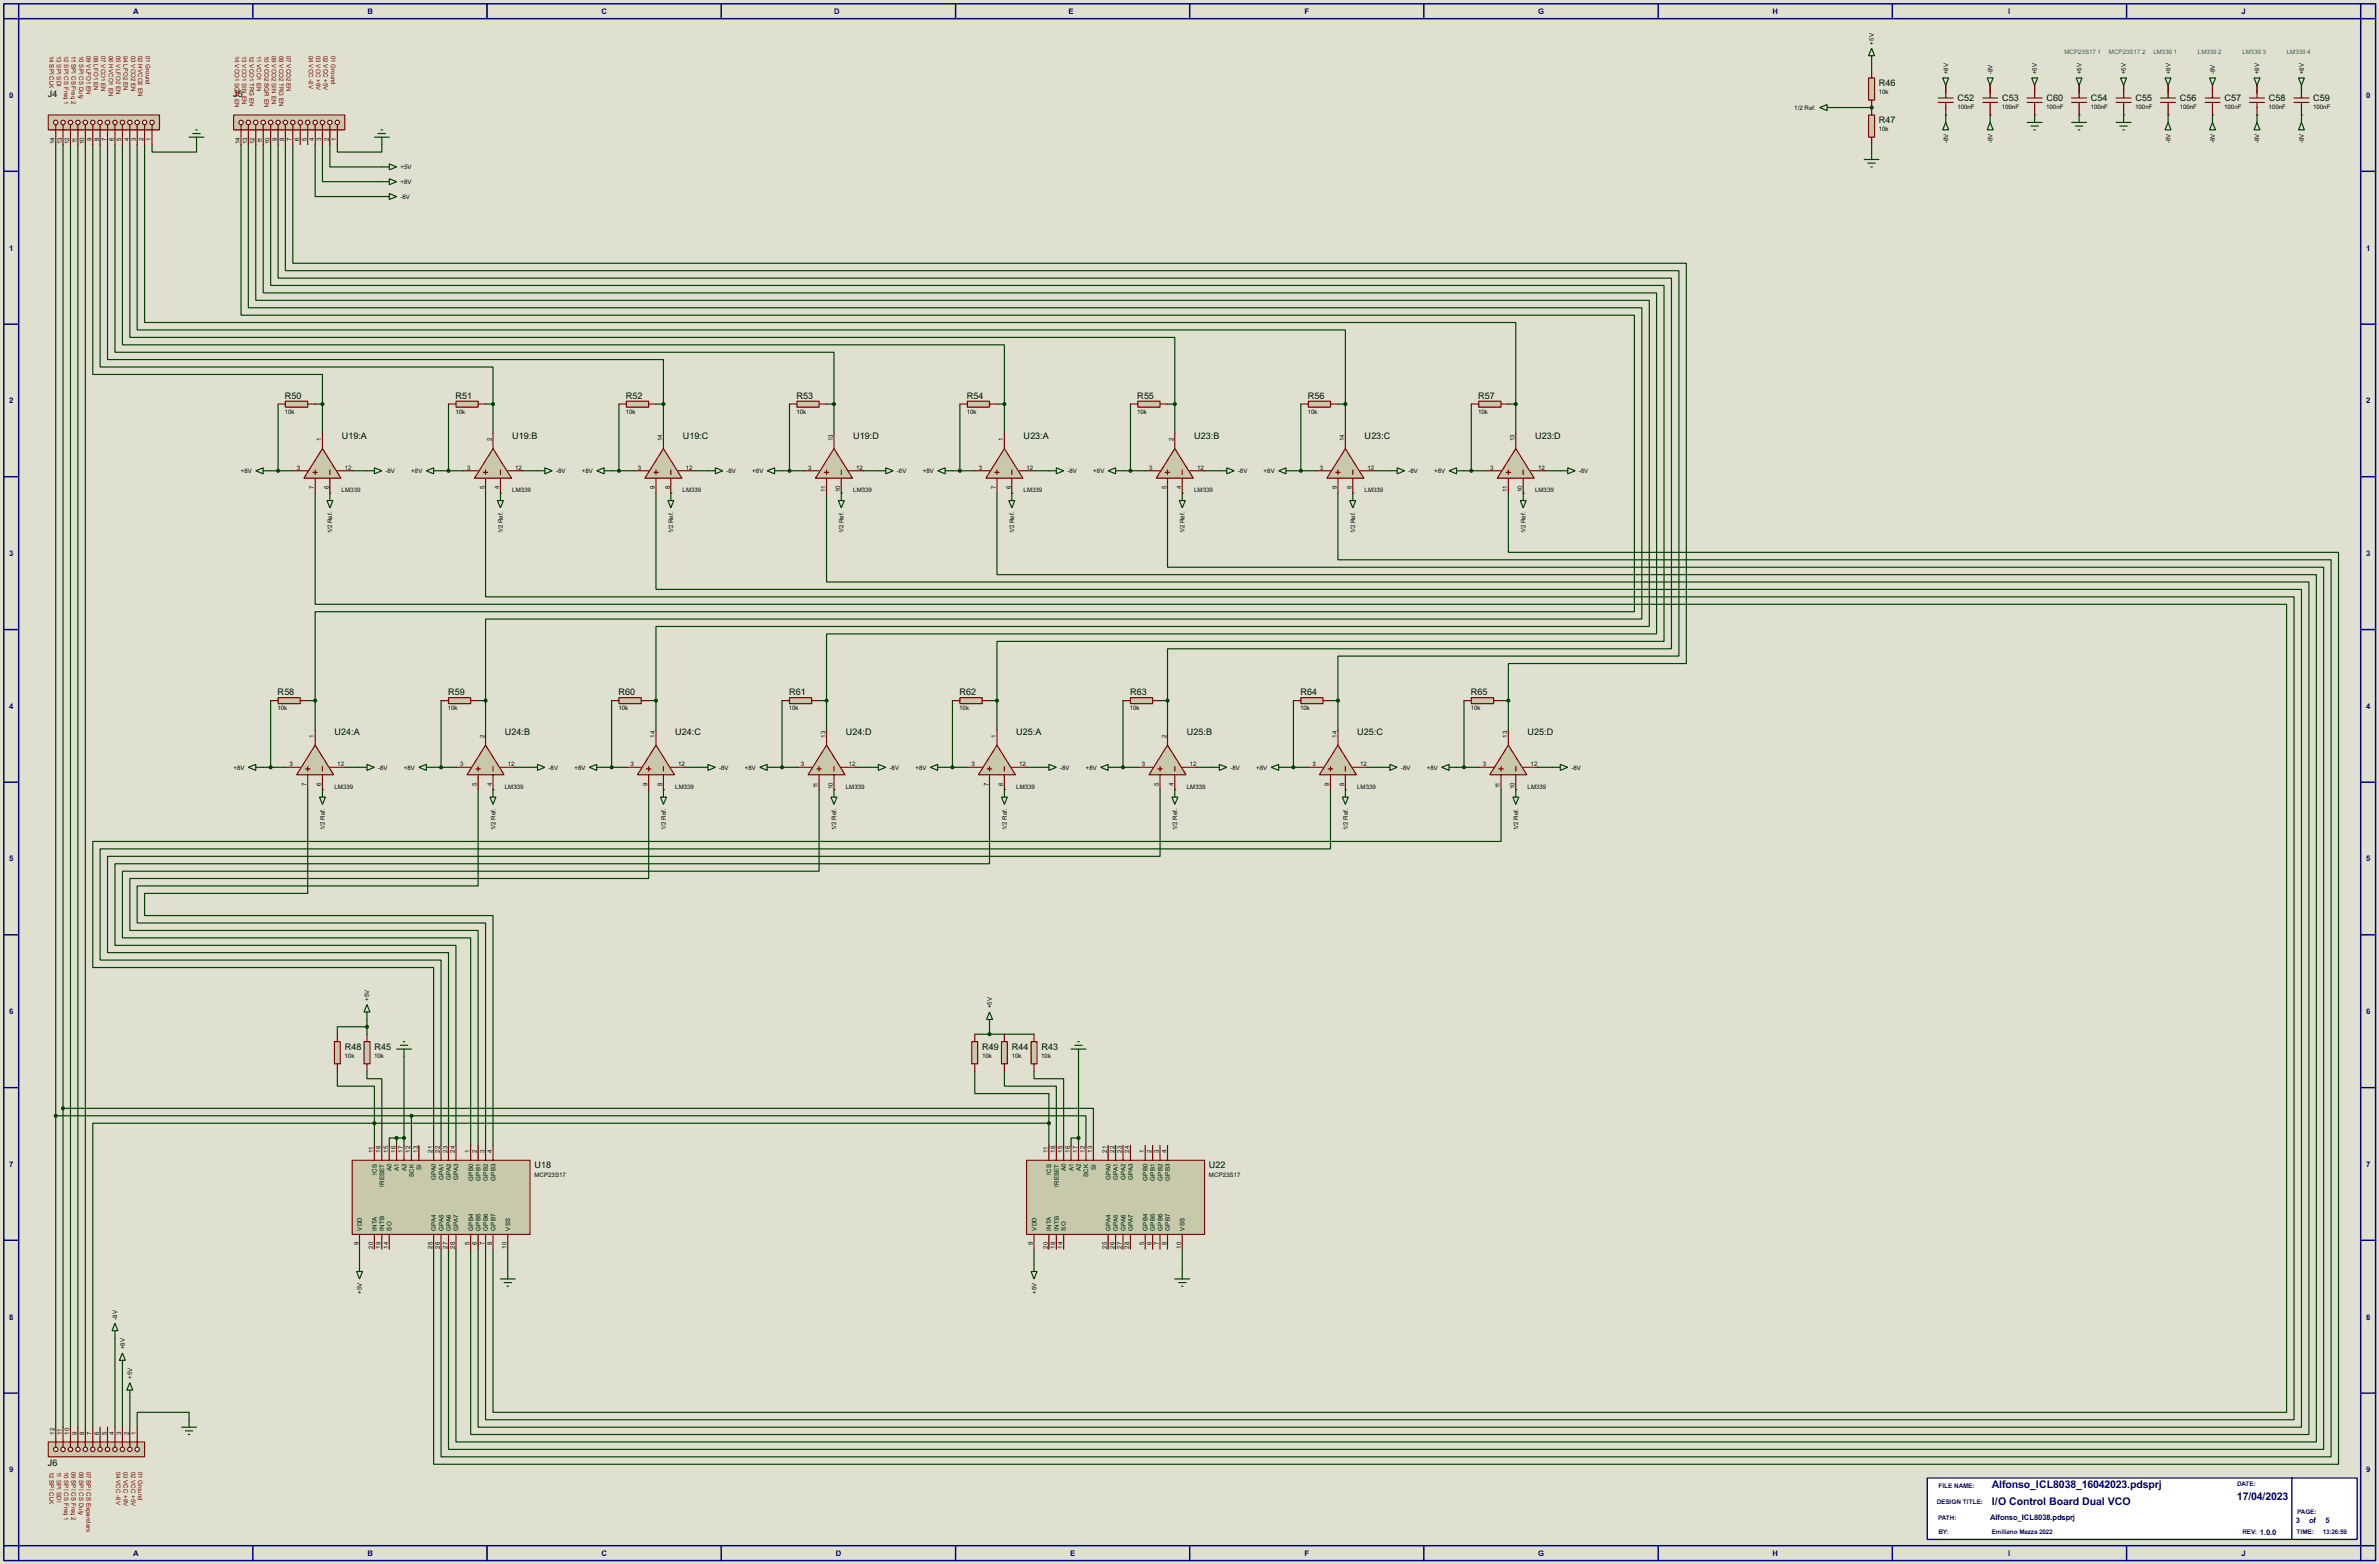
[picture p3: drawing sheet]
<svg xmlns="http://www.w3.org/2000/svg" width="815mm" height="536mm" viewBox="0 0 815 536" stroke-linecap="round" stroke-linejoin="round" font-family="sans-serif">
<defs><g id="words">
<g font-size="4.1" fill="#000080">
<text x="682.6" y="510">Alfonso_ICL8038_16042023.pdsprj</text>
<text x="682.6" y="515.8">I/O Control Board Dual VCO</text>
<text x="766.6" y="514">17/04/2023</text>
</g>
<g font-size="3.5">
<text x="643.9" y="29.4">R46</text>
<text x="16.4" y="33.2">J4</text>
<text x="79.9" y="33.2">J5</text>
<text x="670.9" y="34.5">C52</text>
<text x="686.1" y="34.5">C53</text>
<text x="701.3" y="34.5">C60</text>
<text x="716.6" y="34.5">C54</text>
<text x="731.8" y="34.5">C55</text>
<text x="747.1" y="34.5">C56</text>
<text x="762.3" y="34.5">C57</text>
<text x="777.5" y="34.5">C58</text>
<text x="792.8" y="34.5">C59</text>
<text x="643.9" y="42.1">R47</text>
<text x="97.7" y="136.7">R50</text>
<text x="156.1" y="136.7">R51</text>
<text x="214.5" y="136.7">R52</text>
<text x="273" y="136.7">R53</text>
<text x="331.4" y="136.7">R54</text>
<text x="389.8" y="136.7">R55</text>
<text x="448.2" y="136.7">R56</text>
<text x="506.6" y="136.7">R57</text>
<text x="117.1" y="150.3">U19:A</text>
<text x="175.6" y="150.3">U19:B</text>
<text x="234" y="150.3">U19:C</text>
<text x="292.4" y="150.3">U19:D</text>
<text x="350.8" y="150.3">U23:A</text>
<text x="409.2" y="150.3">U23:B</text>
<text x="467.7" y="150.3">U23:C</text>
<text x="526.1" y="150.3">U23:D</text>
<text x="95.2" y="238.3">R58</text>
<text x="153.6" y="238.3">R59</text>
<text x="212" y="238.3">R60</text>
<text x="270.4" y="238.3">R61</text>
<text x="328.8" y="238.3">R62</text>
<text x="387.3" y="238.3">R63</text>
<text x="445.7" y="238.3">R64</text>
<text x="504.1" y="238.3">R65</text>
<text x="114.6" y="252">U24:A</text>
<text x="173" y="252">U24:B</text>
<text x="231.4" y="252">U24:C</text>
<text x="289.9" y="252">U24:D</text>
<text x="348.3" y="252">U25:A</text>
<text x="406.7" y="252">U25:B</text>
<text x="465.1" y="252">U25:C</text>
<text x="523.5" y="252">U25:D</text>
<text x="118.2" y="359.6">R48</text>
<text x="128.3" y="359.6">R45</text>
<text x="336.6" y="359.6">R49</text>
<text x="346.8" y="359.6">R44</text>
<text x="356.9" y="359.6">R43</text>
<text x="183.2" y="400.3">U18</text>
<text x="414.3" y="400.3">U22</text>
<text x="16.4" y="502.3">J6</text>
</g>
<g font-size="3" fill="#000080">
<text x="45.6" y="4.9">A</text>
<text x="125.9" y="4.9">B</text>
<text x="206.1" y="4.9">C</text>
<text x="285.9" y="4.9">D</text>
<text x="366.2" y="4.9">E</text>
<text x="447.1" y="4.9">F</text>
<text x="527.1" y="4.9">G</text>
<text x="607.4" y="4.9">H</text>
<text x="688.2" y="4.9">I</text>
<text x="768.2" y="4.9">J</text>
<text x="3.2" y="33.6">0</text>
<text x="810.9" y="33.6">0</text>
<text x="3.2" y="85.9">1</text>
<text x="810.9" y="85.9">1</text>
<text x="3.2" y="138.2">2</text>
<text x="810.9" y="138.2">2</text>
<text x="3.2" y="190.5">3</text>
<text x="810.9" y="190.5">3</text>
<text x="3.2" y="242.9">4</text>
<text x="810.9" y="242.9">4</text>
<text x="3.2" y="295.2">5</text>
<text x="810.9" y="295.2">5</text>
<text x="3.2" y="347.5">6</text>
<text x="810.9" y="347.5">6</text>
<text x="3.2" y="399.8">7</text>
<text x="810.9" y="399.8">7</text>
<text x="3.2" y="452.2">8</text>
<text x="810.9" y="452.2">8</text>
<text x="3.2" y="504.5">9</text>
<text x="810.9" y="504.5">9</text>
<text x="682" y="520.9">Alfonso_ICL8038.pdsprj</text>
<text x="786.7" y="521.9">3</text>
<text x="791.3" y="521.9">of</text>
<text x="796.9" y="521.9">5</text>
<text x="774.5" y="525.9">1.0.0</text>
<text x="45.6" y="533.2">A</text>
<text x="125.9" y="533.2">B</text>
<text x="206.1" y="533.2">C</text>
<text x="286.4" y="533.2">D</text>
<text x="366.7" y="533.2">E</text>
<text x="447.1" y="533.2">F</text>
<text x="527.1" y="533.2">G</text>
<text x="607.4" y="533.2">H</text>
<text x="688.2" y="533.2">I</text>
<text x="768.2" y="533.2">J</text>
</g>
<g font-size="2.5" fill="#000080">
<text x="664.3" y="509.8">FILE NAME:</text>
<text x="766.6" y="509.3">DATE:</text>
<text x="663.7" y="515.3">DESIGN TITLE:</text>
<text x="664.2" y="520.7">PATH:</text>
<text x="787.2" y="518.7">PAGE:</text>
<text x="664.3" y="525.5">BY:</text>
<text x="682.6" y="525.5">Emiliano Mazza 2022</text>
<text x="768.4" y="525.7">REV:</text>
<text x="787" y="525.7">TIME:</text>
<text x="796" y="525.7">13:26:59</text>
</g>
<g font-size="2.4">
<text x="642.2" y="15.3" transform="rotate(-90 642.2 15.3)">+5V</text>
<text x="667.6" y="25.4" transform="rotate(-90 667.6 25.4)">+8V</text>
<text x="682.8" y="25.4" transform="rotate(-90 682.8 25.4)">-8V</text>
<text x="698.1" y="25.4" transform="rotate(-90 698.1 25.4)">+5V</text>
<text x="713.3" y="25.4" transform="rotate(-90 713.3 25.4)">+5V</text>
<text x="728.6" y="25.5" transform="rotate(-90 728.6 25.5)">+5V</text>
<text x="743.8" y="25.4" transform="rotate(-90 743.8 25.4)">+8V</text>
<text x="759" y="25.5" transform="rotate(-90 759 25.5)">-8V</text>
<text x="774.3" y="25.4" transform="rotate(-90 774.3 25.4)">+8V</text>
<text x="789.5" y="25.4" transform="rotate(-90 789.5 25.4)">+8V</text>
<text x="643.9" y="32.3">10k</text>
<text x="614.9" y="37.6">1/2 Ref.</text>
<text x="670.8" y="37.4">100nF</text>
<text x="686.1" y="37.4">100nF</text>
<text x="701.3" y="37.4">100nF</text>
<text x="716.5" y="37.4">100nF</text>
<text x="731.7" y="37.4">100nF</text>
<text x="747" y="37.4">100nF</text>
<text x="762.3" y="37.4">100nF</text>
<text x="777.5" y="37.4">100nF</text>
<text x="792.7" y="37.4">100nF</text>
<text x="643.9" y="45">10k</text>
<text x="18.7" y="49.3" transform="rotate(-90 18.7 49.3)">14</text>
<text x="21.2" y="49.3" transform="rotate(-90 21.2 49.3)">13</text>
<text x="23.7" y="49.3" transform="rotate(-90 23.7 49.3)">12</text>
<text x="26.3" y="49.2" transform="rotate(-90 26.3 49.2)">11</text>
<text x="28.8" y="49.3" transform="rotate(-90 28.8 49.3)">10</text>
<text x="31.4" y="48.1" transform="rotate(-90 31.4 48.1)">9</text>
<text x="33.9" y="48.1" transform="rotate(-90 33.9 48.1)">8</text>
<text x="36.4" y="48.1" transform="rotate(-90 36.4 48.1)">7</text>
<text x="39" y="48.2" transform="rotate(-90 39 48.2)">6</text>
<text x="41.5" y="48.1" transform="rotate(-90 41.5 48.1)">5</text>
<text x="44.1" y="48.1" transform="rotate(-90 44.1 48.1)">4</text>
<text x="46.6" y="48.2" transform="rotate(-90 46.6 48.2)">3</text>
<text x="49.1" y="48.1" transform="rotate(-90 49.1 48.1)">2</text>
<text x="51.7" y="48.2" transform="rotate(-90 51.7 48.2)">1</text>
<text x="82.2" y="49.3" transform="rotate(-90 82.2 49.3)">14</text>
<text x="84.7" y="49.3" transform="rotate(-90 84.7 49.3)">13</text>
<text x="87.3" y="49.3" transform="rotate(-90 87.3 49.3)">12</text>
<text x="89.8" y="49.2" transform="rotate(-90 89.8 49.2)">11</text>
<text x="92.4" y="49.3" transform="rotate(-90 92.4 49.3)">10</text>
<text x="94.9" y="48.2" transform="rotate(-90 94.9 48.2)">9</text>
<text x="97.4" y="48.2" transform="rotate(-90 97.4 48.2)">8</text>
<text x="100" y="48.1" transform="rotate(-90 100 48.1)">7</text>
<text x="102.5" y="48.2" transform="rotate(-90 102.5 48.2)">6</text>
<text x="105.1" y="48.1" transform="rotate(-90 105.1 48.1)">5</text>
<text x="107.6" y="48.1" transform="rotate(-90 107.6 48.1)">4</text>
<text x="110.1" y="48.2" transform="rotate(-90 110.1 48.2)">3</text>
<text x="112.7" y="48.1" transform="rotate(-90 112.7 48.1)">2</text>
<text x="115.2" y="48.2" transform="rotate(-90 115.2 48.2)">1</text>
<text x="667.6" y="49.1" transform="rotate(-90 667.6 49.1)">-8V</text>
<text x="682.8" y="49.1" transform="rotate(-90 682.8 49.1)">-8V</text>
<text x="743.8" y="49" transform="rotate(-90 743.8 49)">-8V</text>
<text x="759" y="49.1" transform="rotate(-90 759 49.1)">-8V</text>
<text x="774.2" y="49" transform="rotate(-90 774.2 49)">-8V</text>
<text x="789.5" y="49" transform="rotate(-90 789.5 49)">-8V</text>
<text x="137.2" y="58">+5V</text>
<text x="137.2" y="63">+8V</text>
<text x="137.2" y="68.2">-8V</text>
<text x="97.6" y="141.7">10k</text>
<text x="156.1" y="141.7">10k</text>
<text x="214.5" y="141.7">10k</text>
<text x="272.9" y="141.7">10k</text>
<text x="331.3" y="141.7">10k</text>
<text x="389.7" y="141.7">10k</text>
<text x="448.2" y="141.7">10k</text>
<text x="506.6" y="141.7">10k</text>
<text x="110.1" y="151.1" transform="rotate(-90 110.1 151.1)">1</text>
<text x="168.6" y="151.2" transform="rotate(-90 168.6 151.2)">2</text>
<text x="227" y="151.1" transform="rotate(-90 227 151.1)">14</text>
<text x="285.4" y="151.1" transform="rotate(-90 285.4 151.1)">13</text>
<text x="343.8" y="151.2" transform="rotate(-90 343.8 151.2)">1</text>
<text x="402.2" y="151.1" transform="rotate(-90 402.2 151.1)">2</text>
<text x="460.7" y="151.2" transform="rotate(-90 460.7 151.2)">14</text>
<text x="519.1" y="151.2" transform="rotate(-90 519.1 151.2)">13</text>
<text x="101.8" y="160.9">3</text>
<text x="118.2" y="160.9">12</text>
<text x="160.2" y="160.9">3</text>
<text x="176.6" y="160.9">12</text>
<text x="218.6" y="160.9">3</text>
<text x="235" y="160.9">12</text>
<text x="277" y="160.9">3</text>
<text x="293.4" y="160.9">12</text>
<text x="335.5" y="160.9">3</text>
<text x="351.8" y="160.9">12</text>
<text x="393.9" y="160.9">3</text>
<text x="410.3" y="160.9">12</text>
<text x="452.3" y="160.9">3</text>
<text x="468.7" y="160.9">12</text>
<text x="510.7" y="160.9">3</text>
<text x="527.1" y="160.9">12</text>
<text x="82.6" y="162.1">+8V</text>
<text x="107.6" y="167.6" transform="rotate(-90 107.6 167.6)">7</text>
<text x="112.7" y="167.6" transform="rotate(-90 112.7 167.6)">6</text>
<text x="132.1" y="162.1">-8V</text>
<text x="141" y="162.1">+8V</text>
<text x="166" y="167.5" transform="rotate(-90 166 167.5)">5</text>
<text x="171.1" y="167.6" transform="rotate(-90 171.1 167.6)">4</text>
<text x="190.6" y="162.1">-8V</text>
<text x="199.4" y="162.1">+8V</text>
<text x="224.4" y="167.5" transform="rotate(-90 224.4 167.5)">9</text>
<text x="229.5" y="167.5" transform="rotate(-90 229.5 167.5)">8</text>
<text x="249" y="162.1">-8V</text>
<text x="257.8" y="162.1">+8V</text>
<text x="307.4" y="162.1">-8V</text>
<text x="316.2" y="162.1">+8V</text>
<text x="341.3" y="167.6" transform="rotate(-90 341.3 167.6)">7</text>
<text x="346.4" y="167.5" transform="rotate(-90 346.4 167.5)">6</text>
<text x="365.8" y="162.1">-8V</text>
<text x="374.6" y="162.1">+8V</text>
<text x="399.7" y="167.6" transform="rotate(-90 399.7 167.6)">5</text>
<text x="404.8" y="167.6" transform="rotate(-90 404.8 167.6)">4</text>
<text x="424.2" y="162.1">-8V</text>
<text x="433.1" y="162.1">+8V</text>
<text x="458.1" y="167.5" transform="rotate(-90 458.1 167.5)">9</text>
<text x="463.2" y="167.6" transform="rotate(-90 463.2 167.6)">8</text>
<text x="482.7" y="162.1">-8V</text>
<text x="491.5" y="162.1">+8V</text>
<text x="541.1" y="162.1">-8V</text>
<text x="117.1" y="168.6">LM339</text>
<text x="175.5" y="168.6">LM339</text>
<text x="233.9" y="168.6">LM339</text>
<text x="282.9" y="168.6" transform="rotate(-90 282.9 168.6)">11</text>
<text x="287.9" y="168.7" transform="rotate(-90 287.9 168.7)">10</text>
<text x="292.4" y="168.6">LM339</text>
<text x="350.8" y="168.6">LM339</text>
<text x="409.2" y="168.6">LM339</text>
<text x="467.6" y="168.6">LM339</text>
<text x="516.5" y="168.6" transform="rotate(-90 516.5 168.6)">11</text>
<text x="521.6" y="168.7" transform="rotate(-90 521.6 168.7)">10</text>
<text x="526" y="168.6">LM339</text>
<text x="113.8" y="182.7" transform="rotate(-90 113.8 182.7)">1/2 Ref.</text>
<text x="172.3" y="182.7" transform="rotate(-90 172.3 182.7)">1/2 Ref.</text>
<text x="230.7" y="182.7" transform="rotate(-90 230.7 182.7)">1/2 Ref.</text>
<text x="289.1" y="182.7" transform="rotate(-90 289.1 182.7)">1/2 Ref.</text>
<text x="347.6" y="182.7" transform="rotate(-90 347.6 182.7)">1/2 Ref.</text>
<text x="405.9" y="182.7" transform="rotate(-90 405.9 182.7)">1/2 Ref.</text>
<text x="464.4" y="182.7" transform="rotate(-90 464.4 182.7)">1/2 Ref.</text>
<text x="522.8" y="182.7" transform="rotate(-90 522.8 182.7)">1/2 Ref.</text>
<text x="95.1" y="243.3">10k</text>
<text x="153.5" y="243.3">10k</text>
<text x="211.9" y="243.3">10k</text>
<text x="270.4" y="243.3">10k</text>
<text x="328.8" y="243.3">10k</text>
<text x="387.2" y="243.3">10k</text>
<text x="445.6" y="243.3">10k</text>
<text x="504" y="243.3">10k</text>
<text x="107.6" y="252.7" transform="rotate(-90 107.6 252.7)">1</text>
<text x="166" y="252.8" transform="rotate(-90 166 252.8)">2</text>
<text x="224.4" y="252.8" transform="rotate(-90 224.4 252.8)">14</text>
<text x="282.9" y="252.8" transform="rotate(-90 282.9 252.8)">13</text>
<text x="341.3" y="252.8" transform="rotate(-90 341.3 252.8)">1</text>
<text x="399.7" y="252.7" transform="rotate(-90 399.7 252.7)">2</text>
<text x="458.1" y="252.7" transform="rotate(-90 458.1 252.7)">14</text>
<text x="516.5" y="252.7" transform="rotate(-90 516.5 252.7)">13</text>
<text x="80" y="263.7">+8V</text>
<text x="99.2" y="262.5">3</text>
<text x="115.6" y="262.5">12</text>
<text x="129.6" y="263.7">-8V</text>
<text x="138.4" y="263.7">+8V</text>
<text x="157.7" y="262.5">3</text>
<text x="174" y="262.5">12</text>
<text x="188" y="263.7">-8V</text>
<text x="196.8" y="263.7">+8V</text>
<text x="216.1" y="262.5">3</text>
<text x="232.5" y="262.5">12</text>
<text x="246.4" y="263.7">-8V</text>
<text x="255.3" y="263.7">+8V</text>
<text x="274.5" y="262.5">3</text>
<text x="290.9" y="262.5">12</text>
<text x="304.9" y="263.7">-8V</text>
<text x="313.7" y="263.7">+8V</text>
<text x="332.9" y="262.5">3</text>
<text x="349.3" y="262.5">12</text>
<text x="363.3" y="263.7">-8V</text>
<text x="372.1" y="263.7">+8V</text>
<text x="391.3" y="262.5">3</text>
<text x="407.7" y="262.5">12</text>
<text x="421.7" y="263.7">-8V</text>
<text x="430.5" y="263.7">+8V</text>
<text x="449.8" y="262.5">3</text>
<text x="466.1" y="262.5">12</text>
<text x="480.1" y="263.7">-8V</text>
<text x="489" y="263.7">+8V</text>
<text x="508.2" y="262.5">3</text>
<text x="524.6" y="262.5">12</text>
<text x="538.5" y="263.7">-8V</text>
<text x="105.1" y="269.2" transform="rotate(-90 105.1 269.2)">7</text>
<text x="110.1" y="269.2" transform="rotate(-90 110.1 269.2)">6</text>
<text x="163.5" y="269.2" transform="rotate(-90 163.5 269.2)">5</text>
<text x="168.6" y="269.2" transform="rotate(-90 168.6 269.2)">4</text>
<text x="221.9" y="269.2" transform="rotate(-90 221.9 269.2)">9</text>
<text x="227" y="269.2" transform="rotate(-90 227 269.2)">8</text>
<text x="338.7" y="269.2" transform="rotate(-90 338.7 269.2)">7</text>
<text x="343.8" y="269.2" transform="rotate(-90 343.8 269.2)">6</text>
<text x="397.2" y="269.2" transform="rotate(-90 397.2 269.2)">5</text>
<text x="402.2" y="269.1" transform="rotate(-90 402.2 269.1)">4</text>
<text x="455.6" y="269.2" transform="rotate(-90 455.6 269.2)">9</text>
<text x="460.7" y="269.2" transform="rotate(-90 460.7 269.2)">8</text>
<text x="114.6" y="270.2">LM339</text>
<text x="173" y="270.2">LM339</text>
<text x="231.4" y="270.2">LM339</text>
<text x="280.3" y="270.2" transform="rotate(-90 280.3 270.2)">11</text>
<text x="285.4" y="270.3" transform="rotate(-90 285.4 270.3)">10</text>
<text x="289.8" y="270.2">LM339</text>
<text x="348.2" y="270.2">LM339</text>
<text x="406.7" y="270.2">LM339</text>
<text x="465.1" y="270.2">LM339</text>
<text x="514" y="270.2" transform="rotate(-90 514 270.2)">11</text>
<text x="519.1" y="270.3" transform="rotate(-90 519.1 270.3)">10</text>
<text x="523.5" y="270.2">LM339</text>
<text x="111.3" y="284.3" transform="rotate(-90 111.3 284.3)">1/2 Ref.</text>
<text x="169.8" y="284.3" transform="rotate(-90 169.8 284.3)">1/2 Ref.</text>
<text x="228.2" y="284.4" transform="rotate(-90 228.2 284.4)">1/2 Ref.</text>
<text x="286.6" y="284.4" transform="rotate(-90 286.6 284.4)">1/2 Ref.</text>
<text x="345" y="284.4" transform="rotate(-90 345 284.4)">1/2 Ref.</text>
<text x="403.4" y="284.4" transform="rotate(-90 403.4 284.4)">1/2 Ref.</text>
<text x="461.9" y="284.3" transform="rotate(-90 461.9 284.3)">1/2 Ref.</text>
<text x="520.3" y="284.4" transform="rotate(-90 520.3 284.4)">1/2 Ref.</text>
<text x="126.6" y="343" transform="rotate(-90 126.6 343)">+5V</text>
<text x="339.9" y="345.5" transform="rotate(-90 339.9 345.5)">+5V</text>
<text x="118.1" y="362.5">10k</text>
<text x="128.3" y="362.5">10k</text>
<text x="336.6" y="362.5">10k</text>
<text x="346.7" y="362.5">10k</text>
<text x="356.9" y="362.5">10k</text>
<text x="127.9" y="395" transform="rotate(-90 127.9 395)">11</text>
<text x="130.4" y="395" transform="rotate(-90 130.4 395)">18</text>
<text x="133" y="395" transform="rotate(-90 133 395)">15</text>
<text x="135.5" y="395" transform="rotate(-90 135.5 395)">16</text>
<text x="138" y="395" transform="rotate(-90 138 395)">17</text>
<text x="140.6" y="395" transform="rotate(-90 140.6 395)">12</text>
<text x="143.2" y="395" transform="rotate(-90 143.2 395)">13</text>
<text x="148.2" y="395" transform="rotate(-90 148.2 395)">21</text>
<text x="150.7" y="395" transform="rotate(-90 150.7 395)">22</text>
<text x="153.3" y="395" transform="rotate(-90 153.3 395)">23</text>
<text x="155.9" y="395" transform="rotate(-90 155.9 395)">24</text>
<text x="160.9" y="395" transform="rotate(-90 160.9 395)">1</text>
<text x="163.4" y="395" transform="rotate(-90 163.4 395)">2</text>
<text x="166" y="395" transform="rotate(-90 166 395)">3</text>
<text x="168.6" y="395" transform="rotate(-90 168.6 395)">4</text>
<text x="359.1" y="395" transform="rotate(-90 359.1 395)">11</text>
<text x="361.6" y="395" transform="rotate(-90 361.6 395)">18</text>
<text x="364.1" y="395" transform="rotate(-90 364.1 395)">15</text>
<text x="366.7" y="395" transform="rotate(-90 366.7 395)">16</text>
<text x="369.2" y="395" transform="rotate(-90 369.2 395)">17</text>
<text x="371.8" y="395" transform="rotate(-90 371.8 395)">12</text>
<text x="374.3" y="395" transform="rotate(-90 374.3 395)">13</text>
<text x="379.4" y="395" transform="rotate(-90 379.4 395)">21</text>
<text x="381.9" y="395" transform="rotate(-90 381.9 395)">22</text>
<text x="384.5" y="395" transform="rotate(-90 384.5 395)">23</text>
<text x="387" y="395" transform="rotate(-90 387 395)">24</text>
<text x="392.1" y="395" transform="rotate(-90 392.1 395)">1</text>
<text x="394.6" y="395" transform="rotate(-90 394.6 395)">2</text>
<text x="397.2" y="395" transform="rotate(-90 397.2 395)">3</text>
<text x="399.7" y="395" transform="rotate(-90 399.7 395)">4</text>
<text x="134.2" y="401.4" transform="rotate(-90 134.2 401.4)">A0</text>
<text x="136.7" y="401.4" transform="rotate(-90 136.7 401.4)">A1</text>
<text x="139.2" y="401.4" transform="rotate(-90 139.2 401.4)">A2</text>
<text x="144.4" y="400.9" transform="rotate(-90 144.4 400.9)">SI</text>
<text x="365.3" y="401.4" transform="rotate(-90 365.3 401.4)">A0</text>
<text x="367.8" y="401.4" transform="rotate(-90 367.8 401.4)">A1</text>
<text x="370.4" y="401.4" transform="rotate(-90 370.4 401.4)">A2</text>
<text x="375.5" y="400.9" transform="rotate(-90 375.5 400.9)">SI</text>
<text x="129.1" y="402.5" transform="rotate(-90 129.1 402.5)">!CS</text>
<text x="131.7" y="406.8" transform="rotate(-90 131.7 406.8)">!RESET</text>
<text x="141.8" y="403.2" transform="rotate(-90 141.8 403.2)">SCK</text>
<text x="149.4" y="404.4" transform="rotate(-90 149.4 404.4)">GPA0</text>
<text x="152" y="404.4" transform="rotate(-90 152 404.4)">GPA1</text>
<text x="154.5" y="404.4" transform="rotate(-90 154.5 404.4)">GPA2</text>
<text x="157.1" y="404.4" transform="rotate(-90 157.1 404.4)">GPA3</text>
<text x="162.1" y="404.5" transform="rotate(-90 162.1 404.5)">GPB0</text>
<text x="164.7" y="404.5" transform="rotate(-90 164.7 404.5)">GPB1</text>
<text x="167.2" y="404.5" transform="rotate(-90 167.2 404.5)">GPB2</text>
<text x="169.8" y="404.5" transform="rotate(-90 169.8 404.5)">GPB3</text>
<text x="183.1" y="403.2">MCP23S17</text>
<text x="360.3" y="402.5" transform="rotate(-90 360.3 402.5)">!CS</text>
<text x="362.8" y="406.7" transform="rotate(-90 362.8 406.7)">!RESET</text>
<text x="373" y="403.2" transform="rotate(-90 373 403.2)">SCK</text>
<text x="380.6" y="404.4" transform="rotate(-90 380.6 404.4)">GPA0</text>
<text x="383.1" y="404.4" transform="rotate(-90 383.1 404.4)">GPA1</text>
<text x="385.7" y="404.4" transform="rotate(-90 385.7 404.4)">GPA2</text>
<text x="388.2" y="404.4" transform="rotate(-90 388.2 404.4)">GPA3</text>
<text x="393.3" y="404.5" transform="rotate(-90 393.3 404.5)">GPB0</text>
<text x="395.8" y="404.5" transform="rotate(-90 395.8 404.5)">GPB1</text>
<text x="398.4" y="404.5" transform="rotate(-90 398.4 404.5)">GPB2</text>
<text x="400.9" y="404.5" transform="rotate(-90 400.9 404.5)">GPB3</text>
<text x="414.3" y="403.2">MCP23S17</text>
<text x="124" y="421.6" transform="rotate(-90 124 421.6)">VDD</text>
<text x="129.1" y="421.6" transform="rotate(-90 129.1 421.6)">INTA</text>
<text x="131.6" y="421.6" transform="rotate(-90 131.6 421.6)">INTB</text>
<text x="134.2" y="421.6" transform="rotate(-90 134.2 421.6)">SO</text>
<text x="149.4" y="421.6" transform="rotate(-90 149.4 421.6)">GPA4</text>
<text x="152" y="421.6" transform="rotate(-90 152 421.6)">GPA5</text>
<text x="154.5" y="421.6" transform="rotate(-90 154.5 421.6)">GPA6</text>
<text x="157" y="421.6" transform="rotate(-90 157 421.6)">GPA7</text>
<text x="162.1" y="421.6" transform="rotate(-90 162.1 421.6)">GPB4</text>
<text x="164.7" y="421.6" transform="rotate(-90 164.7 421.6)">GPB5</text>
<text x="167.2" y="421.6" transform="rotate(-90 167.2 421.6)">GPB6</text>
<text x="169.7" y="421.6" transform="rotate(-90 169.7 421.6)">GPB7</text>
<text x="174.8" y="421.6" transform="rotate(-90 174.8 421.6)">VSS</text>
<text x="355.2" y="421.6" transform="rotate(-90 355.2 421.6)">VDD</text>
<text x="360.3" y="421.6" transform="rotate(-90 360.3 421.6)">INTA</text>
<text x="362.8" y="421.6" transform="rotate(-90 362.8 421.6)">INTB</text>
<text x="365.3" y="421.6" transform="rotate(-90 365.3 421.6)">SO</text>
<text x="380.6" y="421.6" transform="rotate(-90 380.6 421.6)">GPA4</text>
<text x="383.1" y="421.6" transform="rotate(-90 383.1 421.6)">GPA5</text>
<text x="385.7" y="421.6" transform="rotate(-90 385.7 421.6)">GPA6</text>
<text x="388.2" y="421.6" transform="rotate(-90 388.2 421.6)">GPA7</text>
<text x="393.3" y="421.6" transform="rotate(-90 393.3 421.6)">GPB4</text>
<text x="395.8" y="421.6" transform="rotate(-90 395.8 421.6)">GPB5</text>
<text x="398.4" y="421.6" transform="rotate(-90 398.4 421.6)">GPB6</text>
<text x="400.9" y="421.6" transform="rotate(-90 400.9 421.6)">GPB7</text>
<text x="406" y="421.6" transform="rotate(-90 406 421.6)">VSS</text>
<text x="122.8" y="426.7" transform="rotate(-90 122.8 426.7)">9</text>
<text x="127.9" y="427.8" transform="rotate(-90 127.9 427.8)">20</text>
<text x="130.5" y="427.8" transform="rotate(-90 130.5 427.8)">19</text>
<text x="133" y="427.8" transform="rotate(-90 133 427.8)">14</text>
<text x="148.2" y="427.8" transform="rotate(-90 148.2 427.8)">25</text>
<text x="150.8" y="427.8" transform="rotate(-90 150.8 427.8)">26</text>
<text x="153.3" y="427.8" transform="rotate(-90 153.3 427.8)">27</text>
<text x="155.9" y="427.8" transform="rotate(-90 155.9 427.8)">28</text>
<text x="160.9" y="426.7" transform="rotate(-90 160.9 426.7)">5</text>
<text x="163.4" y="426.7" transform="rotate(-90 163.4 426.7)">6</text>
<text x="166" y="426.7" transform="rotate(-90 166 426.7)">7</text>
<text x="168.6" y="426.7" transform="rotate(-90 168.6 426.7)">8</text>
<text x="173.6" y="427.8" transform="rotate(-90 173.6 427.8)">10</text>
<text x="354" y="426.7" transform="rotate(-90 354 426.7)">9</text>
<text x="359.1" y="427.8" transform="rotate(-90 359.1 427.8)">20</text>
<text x="361.6" y="427.8" transform="rotate(-90 361.6 427.8)">19</text>
<text x="364.1" y="427.8" transform="rotate(-90 364.1 427.8)">14</text>
<text x="379.4" y="427.8" transform="rotate(-90 379.4 427.8)">25</text>
<text x="381.9" y="427.8" transform="rotate(-90 381.9 427.8)">26</text>
<text x="384.5" y="427.8" transform="rotate(-90 384.5 427.8)">27</text>
<text x="387" y="427.8" transform="rotate(-90 387 427.8)">28</text>
<text x="392.1" y="426.7" transform="rotate(-90 392.1 426.7)">5</text>
<text x="394.6" y="426.7" transform="rotate(-90 394.6 426.7)">6</text>
<text x="397.2" y="426.7" transform="rotate(-90 397.2 426.7)">7</text>
<text x="399.7" y="426.7" transform="rotate(-90 399.7 426.7)">8</text>
<text x="404.8" y="427.8" transform="rotate(-90 404.8 427.8)">10</text>
<text x="124" y="443.3" transform="rotate(-90 124 443.3)">+5V</text>
<text x="355.2" y="443.3" transform="rotate(-90 355.2 443.3)">+5V</text>
<text x="40.2" y="452.2" transform="rotate(-90 40.2 452.2)">-8V</text>
<text x="42.8" y="462.3" transform="rotate(-90 42.8 462.3)">+8V</text>
<text x="45.3" y="472.5" transform="rotate(-90 45.3 472.5)">+5V</text>
<text x="18.7" y="491.5" transform="rotate(-90 18.7 491.5)">12</text>
<text x="21.2" y="491.5" transform="rotate(-90 21.2 491.5)">11</text>
<text x="23.8" y="491.5" transform="rotate(-90 23.8 491.5)">10</text>
<text x="26.3" y="491.5" transform="rotate(-90 26.3 491.5)">9</text>
<text x="28.9" y="491.5" transform="rotate(-90 28.9 491.5)">8</text>
<text x="31.4" y="491.5" transform="rotate(-90 31.4 491.5)">7</text>
<text x="33.9" y="491.5" transform="rotate(-90 33.9 491.5)">6</text>
<text x="36.5" y="491.5" transform="rotate(-90 36.5 491.5)">5</text>
<text x="39" y="491.5" transform="rotate(-90 39 491.5)">4</text>
<text x="41.6" y="491.5" transform="rotate(-90 41.6 491.5)">3</text>
<text x="44.1" y="491.5" transform="rotate(-90 44.1 491.5)">2</text>
<text x="46.6" y="491.5" transform="rotate(-90 46.6 491.5)">1</text>
</g>
<g font-size="2.4" fill="#800000">
<text x="17" y="19.1" transform="rotate(90 17 19.1)">14 SPI CLK</text>
<text x="19.5" y="19.1" transform="rotate(90 19.5 19.1)">13 SPI SDI</text>
<text x="22" y="19.1" transform="rotate(90 22 19.1)">12 SPI CS Freq 1</text>
<text x="24.6" y="19.1" transform="rotate(90 24.6 19.1)">11 SPI CS Freq 2</text>
<text x="27.1" y="19.1" transform="rotate(90 27.1 19.1)">10 SPI CS Duty</text>
<text x="29.6" y="19.1" transform="rotate(90 29.6 19.1)">09 VLFO1 EN</text>
<text x="32.2" y="19.1" transform="rotate(90 32.2 19.1)">08 LFO1 EN</text>
<text x="34.7" y="19.1" transform="rotate(90 34.7 19.1)">07 VCO1 EN</text>
<text x="37.2" y="19.1" transform="rotate(90 37.2 19.1)">06 HVCO1 EN</text>
<text x="39.8" y="19.1" transform="rotate(90 39.8 19.1)">05 VLFO2 EN</text>
<text x="42.3" y="19.1" transform="rotate(90 42.3 19.1)">04 LFO2 EN</text>
<text x="44.9" y="19.1" transform="rotate(90 44.9 19.1)">03 VCO2 EN</text>
<text x="47.4" y="19.1" transform="rotate(90 47.4 19.1)">02 HVCO2 EN</text>
<text x="50" y="19.1" transform="rotate(90 50 19.1)">01 Ground</text>
<text x="80.5" y="19.1" transform="rotate(90 80.5 19.1)">14 VCO1 SQR EN</text>
<text x="83" y="19.1" transform="rotate(90 83 19.1)">13 VCO1 SIN EN</text>
<text x="85.5" y="19.1" transform="rotate(90 85.5 19.1)">12 VCO1 TRG EN</text>
<text x="88.1" y="19.1" transform="rotate(90 88.1 19.1)">11 VCO1 EN</text>
<text x="90.6" y="19.1" transform="rotate(90 90.6 19.1)">10 VCO2 SQR EN</text>
<text x="93.2" y="19.1" transform="rotate(90 93.2 19.1)">09 VCO2 SIN EN</text>
<text x="95.7" y="19.1" transform="rotate(90 95.7 19.1)">08 VCO2 TRG EN</text>
<text x="98.2" y="19.1" transform="rotate(90 98.2 19.1)">07 VCO2 EN</text>
<text x="105.9" y="19.1" transform="rotate(90 105.9 19.1)">04 VCC -8V</text>
<text x="108.4" y="19.1" transform="rotate(90 108.4 19.1)">03 VCC +8V</text>
<text x="110.9" y="19.1" transform="rotate(90 110.9 19.1)">02 VCC +5V</text>
<text x="113.5" y="19.1" transform="rotate(90 113.5 19.1)">01 Ground</text>
<text x="16.9" y="504.2" transform="rotate(90 16.9 504.2)">12 SPI CLK</text>
<text x="19.5" y="504.2" transform="rotate(90 19.5 504.2)">11 SPI SDI</text>
<text x="22" y="504.2" transform="rotate(90 22 504.2)">10 SPI CS Freq 1</text>
<text x="24.6" y="504.2" transform="rotate(90 24.6 504.2)">09 SPI CS Freq 2</text>
<text x="27.1" y="504.2" transform="rotate(90 27.1 504.2)">08 SPI CS Duty</text>
<text x="29.6" y="504.2" transform="rotate(90 29.6 504.2)">07 SPI CS Expanders</text>
<text x="39.8" y="504.2" transform="rotate(90 39.8 504.2)">04 VCC -8V</text>
<text x="42.3" y="504.2" transform="rotate(90 42.3 504.2)">03 VCC +8V</text>
<text x="44.9" y="504.2" transform="rotate(90 44.9 504.2)">02 VCC +5V</text>
<text x="47.4" y="504.2" transform="rotate(90 47.4 504.2)">01 Ground</text>
</g>
<g font-size="2.4" fill="#008080">
<text x="707.4" y="18.5">MCP23S17</text>
<text x="718.9" y="18.5">1</text>
<text x="722.7" y="18.5">MCP23S17</text>
<text x="734.1" y="18.5">2</text>
<text x="737.9" y="18.5">LM339</text>
<text x="745" y="18.5">1</text>
<text x="753.2" y="18.5">LM339</text>
<text x="760.2" y="18.5">2</text>
<text x="768.4" y="18.5">LM339</text>
<text x="775.4" y="18.5">3</text>
<text x="783.6" y="18.5">LM339</text>
<text x="790.7" y="18.5">4</text>
</g>
</g></defs>
<path d="M0 0h815.3v535.9h-815.3z" fill="#e0e0d0"/>
<g fill="none" stroke="#004000" stroke-width=".4">
<path d="M641.4 21.6v2.6M641.4 49.6v2.5M125.8 367.1v2.5h5.1v22.9M138.5 362v30.5M344.2 367.1v5.1h17.8v20.3M354.4 367.1v2.5h10.1v22.9M369.6 362v30.5M128.3 392.5v-7.6h-96.5v104.1M135.9 389.9h-2.5v2.6M135.9 389.9v2.6M135.9 389.9h2.6M141 392.5v-10.2h231.2v10.2"/>
<path d="M369.6 389.9h-2.5v2.6M123.2 428v5.1M174 428v7.7M354.4 428v5.1M405.2 428v7.7M39.4 458.5v30.5M42 468.7v20.3M44.5 478.8v10.2M64.8 486.5v-2.6h-17.8v5.1"/>
</g>
<circle cx="641.4" cy="36.9" r=".2" fill="#004000"/>
<path d="M628.7 36.9h12.7M108 169v38.1h675.6v276.8h-614.6v-55.9" fill="none" stroke="#004000" stroke-width=".4"/>
<circle cx="113.1" cy="169" r=".2" fill="#004000"/>
<path d="M95.3 138.5v22.8M108 138.5h2.5v10.1M92.8 161.3h7.6M120.7 161.3h5.1M166.4 169v35.5h619.8v282h-619.8v-58.5M125.8 351.8h-10.2v2.6M125.8 349.3v5.1M334.1 354.4h20.3M339.1 351.8v2.6M115.6 367.1v5.1h12.7v12.7h231.2M334.1 367.1v7.6h25.4v10.2M359.5 384.9v7.6" fill="none" stroke="#004000" stroke-width=".4"/>
<circle cx="171.5" cy="169" r=".2" fill="#004000"/>
<path d="M153.7 138.5v22.8M166.4 138.5h2.6v10.1M151.2 161.3h7.6M179.1 161.3h5.1M224.8 169v33h563.9v287h-624.8v-61" fill="none" stroke="#004000" stroke-width=".4"/>
<circle cx="229.9" cy="169" r=".2" fill="#004000"/>
<path d="M212.1 138.5v22.8M224.8 138.5h2.6v10.1M209.6 161.3h7.6M237.5 161.3h5.1M283.3 169v30.4h508v292.1h-630v-63.5" fill="none" stroke="#004000" stroke-width=".4"/>
<circle cx="288.3" cy="169" r=".2" fill="#004000"/>
<path d="M270.6 138.5v22.8M283.3 138.5h2.5v10.1M268 161.3h7.6M296 161.3h5" fill="none" stroke="#004000" stroke-width=".4"/>
<g fill="#004000">
<circle cx="712.5" cy="39.4" r=".2"/>
<circle cx="727.8" cy="39.4" r=".2"/>
<circle cx="697.3" cy="39.4" r=".2"/>
<circle cx="666.8" cy="39.4" r=".2"/>
<circle cx="682" cy="39.4" r=".2"/>
<circle cx="743" cy="39.4" r=".2"/>
<circle cx="758.2" cy="39.4" r=".2"/>
<circle cx="773.5" cy="39.4" r=".2"/>
<circle cx="788.7" cy="39.4" r=".2"/>
</g>
<path d="M341.7 169v27.9h452.1v297.2h-637.5v-66.1" fill="none" stroke="#004000" stroke-width=".4"/>
<circle cx="346.8" cy="169" r=".2" fill="#004000"/>
<path d="M329 138.5v22.8M341.7 138.5h2.5v10.1M326.4 161.3h7.7M354.4 161.3h5.1M400.1 169v25.4h396.2v302.2h-642.6v-68.6" fill="none" stroke="#004000" stroke-width=".4"/>
<circle cx="405.2" cy="169" r=".2" fill="#004000"/>
<path d="M387.4 138.5v22.8M400.1 138.5h2.5v10.1M384.9 161.3h7.6M412.8 161.3h5.1M458.5 169v22.8h340.4v307.4h-647.7v-71.2" fill="none" stroke="#004000" stroke-width=".4"/>
<circle cx="463.6" cy="169" r=".2" fill="#004000"/>
<path d="M445.8 138.5v22.8M458.5 138.5h2.6v10.1M443.3 161.3h7.6M471.2 161.3h5.1M516.9 169v20.3h284.5v312.4h-652.8v-73.7" fill="none" stroke="#004000" stroke-width=".4"/>
<circle cx="522" cy="169" r=".2" fill="#004000"/>
<path d="M504.2 138.5v22.8M516.9 138.5h2.6v10.1M501.7 161.3h7.6M529.6 161.3h5.1M105.5 270.6v35.5h-55.9v7.6h119.4v78.8" fill="none" stroke="#004000" stroke-width=".4"/>
<circle cx="110.5" cy="270.6" r=".2" fill="#004000"/>
<path d="M92.8 240.1v22.8M105.5 240.1h2.5v10.1M90.2 262.9h7.6M118.2 262.9h5M163.9 270.6v33h-116.9v12.7h119.4v76.2" fill="none" stroke="#004000" stroke-width=".4"/>
<circle cx="169" cy="270.6" r=".2" fill="#004000"/>
<path d="M151.2 240.1v22.8M163.9 240.1h2.5v10.1M148.6 262.9h7.7M176.6 262.9h5.1M222.3 270.6v30.4h-177.8v17.8h119.4v73.7" fill="none" stroke="#004000" stroke-width=".4"/>
<circle cx="227.4" cy="270.6" r=".2" fill="#004000"/>
<path d="M209.6 240.1v22.8M222.3 240.1h2.5v10.1M207.1 262.9h7.6M235 262.9h5.1M280.7 270.6v27.9h-238.7v22.9h119.3v71.1" fill="none" stroke="#004000" stroke-width=".4"/>
<circle cx="285.8" cy="270.6" r=".2" fill="#004000"/>
<path d="M268 240.1v22.8M280.7 240.1h2.6v10.1M265.5 262.9h7.6M293.4 262.9h5.1M339.1 270.6v25.4h-299.7v27.9h116.9v68.6" fill="none" stroke="#004000" stroke-width=".4"/>
<circle cx="344.2" cy="270.6" r=".2" fill="#004000"/>
<path d="M326.4 240.1v22.8M339.1 240.1h2.6v10.1M323.9 262.9h7.6M351.8 262.9h5.1M397.6 270.6v22.8h-360.7v33h116.8v66.1" fill="none" stroke="#004000" stroke-width=".4"/>
<circle cx="402.6" cy="270.6" r=".2" fill="#004000"/>
<path d="M384.9 240.1v22.8M397.6 240.1h2.5v10.1M382.3 262.9h7.6M410.3 262.9h5M456 270.6v20.3h-421.7v38.1h116.9v63.5" fill="none" stroke="#004000" stroke-width=".4"/>
<circle cx="461.1" cy="270.6" r=".2" fill="#004000"/>
<path d="M443.3 240.1v22.8M456 240.1h2.5v10.1M440.7 262.9h7.7M468.7 262.9h5.1M514.4 270.6v17.7h-482.6v43.2h116.8v61" fill="none" stroke="#004000" stroke-width=".4"/>
<circle cx="519.5" cy="270.6" r=".2" fill="#004000"/>
<g fill="none" stroke="#004000" stroke-width=".4">
<path d="M19.1 49.6v439.4M21.6 49.6v439.4M24.2 49.6v439.4M26.7 49.6v439.4M29.3 49.6v439.4M31.8 49.6v78.7h78.7v10.2M34.3 49.6v76.2h134.7v12.7M36.9 49.6v73.6h190.5v15.3M39.4 49.6v71.1h246.4v17.8M42 49.6v68.6h302.2v20.3M44.5 49.6v66h358.1v22.9M47 49.6v63.5h414.1v25.4"/>
<path d="M49.6 49.6v60.9h469.9v28M52.1 49.6v2.5h15.3v-2.5M82.6 49.6v58.4h477.5v101.6h-452.1v30.5M85.1 49.6v55.9h477.6v106.6h-396.3v28M87.7 49.6v53.3h477.5v111.8h-340.4v25.4M90.2 49.6v50.8h477.5v116.8h-284.4v22.9M92.8 49.6v48.2h477.5v122h-228.6v20.3M95.3 49.6v45.7h477.5v127h-172.7v17.8M97.8 49.6v43.2h477.6v132h-116.9v15.3M100.4 49.6v40.6h477.5v137.2h-61v12.7M108 49.6v17.8h22.9M110.5 49.6v12.7h20.4"/>
<path d="M113.1 49.6v7.6h17.8M115.6 49.6v2.5h15.3v-2.5M501.7 240.1v22.8M514.4 240.1h2.5M516.9 240.1v10.1M499.2 262.9h7.6M527.1 262.9h5.1M21.6 379.8h353.1v12.7M19.1 382.3h121.9"/>
</g>
<path d="M660.5 506.4h147.3v21.1h-147.3z" fill="#fff" stroke="#000080" stroke-width=".45"/>
<path d="M785.4 506.4v21.1" fill="none" stroke="#000080" stroke-width=".45"/>
<path d="M128.3 47h5.1M129.6 45.8h2.5M130.6 44.5h.5M130.9 57.2h2.5M130.9 47v2.6M133.4 56.2l2.5 1-2.5 1zM130.9 62.3h2.5M130.9 67.4h2.5M133.4 61.3l2.5 1-2.5 1zM133.4 66.3l2.5 1.1-2.5 1z" fill="none" stroke="#004000" stroke-width=".4"/>
<path d="M120.7 397.6h61v25.4h-61z" fill-rule="evenodd" fill="#c8c8aa" stroke="#800000" stroke-width=".4"/>
<g fill="none" stroke="#800000" stroke-width=".4">
<path d="M128.3 392.5v5.1M130.9 392.5v5.1M133.4 392.5v5.1M135.9 392.5v5.1M138.5 392.5v5.1M141 392.5v5.1M143.6 392.5v5.1M148.6 392.5v5.1M151.2 392.5v5.1M153.7 392.5v5.1M156.3 392.5v5.1M161.3 392.5v5.1"/>
<path d="M163.9 392.5v5.1M166.4 392.5v5.1M169 392.5v5.1M123.2 423v5M128.3 423v5M130.9 423v5M133.4 423v5M148.6 423v5M151.2 423v5M153.7 423v5M156.3 423v5M161.3 423v5"/>
<path d="M163.9 423v5M166.4 423v5M169 423v5M174 423v5"/>
</g>
<path d="M16.6 494.1h33v5.1h-33z" fill="#c8c8aa" stroke="#800000" stroke-width=".4"/>
<path d="M47 494.1v1.8" fill="none" stroke="#800000" stroke-width=".4"/>
<circle cx="47" cy="496.6" r=".75" fill="#feffff" stroke="#800000" stroke-width=".4"/>
<path d="M44.5 494.1v1.8" fill="none" stroke="#800000" stroke-width=".4"/>
<circle cx="44.5" cy="496.6" r=".75" fill="#feffff" stroke="#800000" stroke-width=".4"/>
<path d="M42 494.1v1.8" fill="none" stroke="#800000" stroke-width=".4"/>
<circle cx="41.9" cy="496.6" r=".75" fill="#feffff" stroke="#800000" stroke-width=".4"/>
<path d="M39.4 494.1v1.8" fill="none" stroke="#800000" stroke-width=".4"/>
<circle cx="39.4" cy="496.6" r=".75" fill="#feffff" stroke="#800000" stroke-width=".4"/>
<path d="M36.9 494.1v1.8" fill="none" stroke="#800000" stroke-width=".4"/>
<circle cx="36.8" cy="496.6" r=".75" fill="#feffff" stroke="#800000" stroke-width=".4"/>
<path d="M34.3 494.1v1.8" fill="none" stroke="#800000" stroke-width=".4"/>
<circle cx="34.3" cy="496.6" r=".75" fill="#feffff" stroke="#800000" stroke-width=".4"/>
<path d="M31.8 494.1v1.8" fill="none" stroke="#800000" stroke-width=".4"/>
<circle cx="31.8" cy="496.6" r=".75" fill="#feffff" stroke="#800000" stroke-width=".4"/>
<path d="M29.3 494.1v1.8" fill="none" stroke="#800000" stroke-width=".4"/>
<circle cx="29.2" cy="496.6" r=".75" fill="#feffff" stroke="#800000" stroke-width=".4"/>
<path d="M26.7 494.1v1.8" fill="none" stroke="#800000" stroke-width=".4"/>
<circle cx="26.7" cy="496.6" r=".75" fill="#feffff" stroke="#800000" stroke-width=".4"/>
<path d="M24.2 494.1v1.8" fill="none" stroke="#800000" stroke-width=".4"/>
<circle cx="24.1" cy="496.6" r=".75" fill="#feffff" stroke="#800000" stroke-width=".4"/>
<path d="M21.6 494.1v1.8" fill="none" stroke="#800000" stroke-width=".4"/>
<circle cx="21.6" cy="496.6" r=".75" fill="#feffff" stroke="#800000" stroke-width=".4"/>
<path d="M19.1 494.1v1.8" fill="none" stroke="#800000" stroke-width=".4"/>
<circle cx="19.1" cy="496.6" r=".75" fill="#feffff" stroke="#800000" stroke-width=".4"/>
<path d="M19.1 489v5.1M21.6 489v5.1M24.2 489v5.1M26.7 489v5.1M29.3 489v5.1M31.8 489v5.1M34.3 489v5.1M36.9 489v5.1M39.4 489v5.1M42 489v5.1M44.5 489v5.1M47 489v5.1" fill="none" stroke="#800000" stroke-width=".4"/>
<path d="M351.8 397.6h61v25.4h-61z" fill-rule="evenodd" fill="#c8c8aa" stroke="#800000" stroke-width=".4"/>
<g fill="none" stroke="#800000" stroke-width=".4">
<path d="M359.5 392.5v5.1M362 392.5v5.1M364.5 392.5v5.1M367.1 392.5v5.1M369.6 392.5v5.1M372.2 392.5v5.1M374.7 392.5v5.1M379.8 392.5v5.1M382.3 392.5v5.1M384.9 392.5v5.1M387.4 392.5v5.1M392.5 392.5v5.1"/>
<path d="M395 392.5v5.1M397.6 392.5v5.1M400.1 392.5v5.1M354.4 423v5M359.5 423v5M362 423v5M364.5 423v5M379.8 423v5M382.3 423v5M384.9 423v5M387.4 423v5M392.5 423v5"/>
<path d="M395 423v5M397.6 423v5M400.1 423v5M405.2 423v5"/>
</g>
<g fill="none" stroke="#004000" stroke-width=".4">
<path d="M135.9 359.5h5.1M137.2 358.2h2.6M138.2 356.9h.5M138.5 359.5v2.5M122.2 435.7h2.1l-1.1 2.5zM123.2 433.1v2.6M171.5 438.2h5.1M172.8 439.5h2.5M174 435.7v2.5M353.4 435.7h2l-1 2.5zM354.4 433.1v2.6M402.6 438.2h5.1"/>
<path d="M403.9 439.5h2.6M405.2 435.7v2.5M39.4 453.4l1 2.6h-2zM39.4 456v2.5M173.8 440.7h.5M404.9 440.7h.5M42 463.6l1 2.5h-2.1zM42 466.1v2.6M44.5 473.8l1 2.5h-2zM44.5 476.3v2.5M62.3 489h5.1M63.6 490.3h2.5"/>
<path d="M64.6 491.5h.5M64.8 486.5v2.5"/>
</g>
<g fill="#004000" stroke="#004000" stroke-width=".4">
<circle cx="135.9" cy="389.9" r=".5"/>
<circle cx="138.4" cy="389.9" r=".5"/>
</g>
<path d="M353.4 356.9h2v7.6h-2z" fill="#c8c8aa" stroke="#800000" stroke-width=".4"/>
<path d="M354.4 354.4v2.5M354.4 364.5v2.6" fill="none" stroke="#800000" stroke-width=".4"/>
<path d="M339.1 346.8l1.1 2.5h-2.1zM339.1 349.3v2.5M367.1 359.5h5.1M368.4 358.2h2.5M369.4 356.9h.5M369.6 359.5v2.5" fill="none" stroke="#004000" stroke-width=".4"/>
<path d="M343.2 356.9h2v7.6h-2z" fill="#c8c8aa" stroke="#800000" stroke-width=".4"/>
<path d="M344.2 354.4v2.5M344.2 364.5v2.6" fill="none" stroke="#800000" stroke-width=".4"/>
<circle cx="369.6" cy="389.9" r=".5" fill="#004000" stroke="#004000" stroke-width=".4"/>
<path d="M125.8 344.2l1 2.6h-2zM125.8 346.8v2.5" fill="none" stroke="#004000" stroke-width=".4"/>
<path d="M124.8 356.9h2v7.6h-2z" fill="#c8c8aa" stroke="#800000" stroke-width=".4"/>
<path d="M125.8 354.4v2.5M125.8 364.5v2.6" fill="none" stroke="#800000" stroke-width=".4"/>
<g fill="#004000" stroke="#004000" stroke-width=".4">
<circle cx="128.3" cy="384.9" r=".5"/>
<circle cx="141" cy="382.3" r=".5"/>
</g>
<path d="M641.4 16.6l1 2.5h-2zM641.4 19.1v2.5" fill="none" stroke="#004000" stroke-width=".4"/>
<path d="M640.4 26.7h2v7.6h-2z" fill="#c8c8aa" stroke="#800000" stroke-width=".4"/>
<path d="M641.4 24.2v2.5M641.4 34.3v2.6" fill="none" stroke="#800000" stroke-width=".4"/>
<path d="M640.4 39.4h2v7.6h-2z" fill="#c8c8aa" stroke="#800000" stroke-width=".4"/>
<path d="M641.4 36.9v2.5M641.4 47v2.6" fill="none" stroke="#800000" stroke-width=".4"/>
<path d="M623.6 36.9l2.6-1v2zM626.2 36.9h2.5M638.9 54.7h5M640.1 55.9h2.6M641.2 57.2h.5M641.4 52.1v2.6M112.1 171.5h2l-1 2.5zM113.1 169v2.5" fill="none" stroke="#004000" stroke-width=".4"/>
<circle cx="641.4" cy="36.9" r=".5" fill="#004000" stroke="#004000" stroke-width=".4"/>
<path d="M110.5 153.7l6.4 10.2h-12.7z" fill="#c8c8aa" stroke="#800000" stroke-width=".4"/>
<path d="M110.5 148.6v5.1M100.4 161.3h5.1M107.2 161.9h1.6M108 161.1v1.5M108 163.9v5.1M113.1 161.1v1.5M113.1 163.9v5.1M115.6 161.3h5.1" fill="none" stroke="#800000" stroke-width=".4"/>
<path d="M114.6 356.9h2v7.6h-2z" fill="#c8c8aa" stroke="#800000" stroke-width=".4"/>
<path d="M115.6 354.4v2.5M115.6 364.5v2.6" fill="none" stroke="#800000" stroke-width=".4"/>
<circle cx="125.7" cy="351.8" r=".5" fill="#004000" stroke="#004000" stroke-width=".4"/>
<path d="M333 356.9h2.1v7.6h-2.1z" fill="#c8c8aa" stroke="#800000" stroke-width=".4"/>
<path d="M334.1 354.4v2.5M334.1 364.5v2.6" fill="none" stroke="#800000" stroke-width=".4"/>
<g fill="#004000" stroke="#004000" stroke-width=".4">
<circle cx="339.1" cy="354.4" r=".5"/>
<circle cx="359.4" cy="384.9" r=".5"/>
</g>
<path d="M87.7 161.3l2.5-1v2.1zM90.2 161.3h2.6M125.8 161.3h2.5M128.3 160.3l2.6 1-2.6 1.1z" fill="none" stroke="#004000" stroke-width=".4"/>
<path d="M97.8 137.5h7.7v2h-7.7z" fill="#c8c8aa" stroke="#800000" stroke-width=".4"/>
<path d="M95.3 138.5h2.5M105.5 138.5h2.5" fill="none" stroke="#800000" stroke-width=".4"/>
<g fill="#004000" stroke="#004000" stroke-width=".4">
<circle cx="110.5" cy="138.5" r=".5"/>
<circle cx="95.3" cy="161.3" r=".5"/>
</g>
<path d="M170.5 171.5h2l-1 2.5zM171.5 169v2.5" fill="none" stroke="#004000" stroke-width=".4"/>
<path d="M169 153.7l6.3 10.2h-12.7z" fill="#c8c8aa" stroke="#800000" stroke-width=".4"/>
<path d="M169 148.6v5.1M158.8 161.3h5.1M165.7 161.9h1.5M166.4 161.1v1.5M166.4 163.9v5.1M171.5 161.1v1.5M171.5 163.9v5.1M174 161.3h5.1" fill="none" stroke="#800000" stroke-width=".4"/>
<path d="M146.1 161.3l2.5-1v2.1zM148.6 161.3h2.6M184.2 161.3h2.5M186.7 160.3l2.6 1-2.6 1.1z" fill="none" stroke="#004000" stroke-width=".4"/>
<path d="M156.3 137.5h7.6v2h-7.6z" fill="#c8c8aa" stroke="#800000" stroke-width=".4"/>
<path d="M153.7 138.5h2.6M163.9 138.5h2.5" fill="none" stroke="#800000" stroke-width=".4"/>
<g fill="#004000" stroke="#004000" stroke-width=".4">
<circle cx="168.9" cy="138.5" r=".5"/>
<circle cx="153.7" cy="161.3" r=".5"/>
</g>
<path d="M228.9 171.5h2l-1 2.5zM229.9 169v2.5" fill="none" stroke="#004000" stroke-width=".4"/>
<path d="M227.4 153.7l6.3 10.2h-12.7z" fill="#c8c8aa" stroke="#800000" stroke-width=".4"/>
<path d="M227.4 148.6v5.1M217.2 161.3h5.1M224.1 161.9h1.5M224.8 161.1v1.5M224.8 163.9v5.1M229.9 161.1v1.5M229.9 163.9v5.1M232.5 161.3h5" fill="none" stroke="#800000" stroke-width=".4"/>
<path d="M204.5 161.3l2.6-1v2.1zM207.1 161.3h2.5M242.6 161.3h2.6M245.2 160.3l2.5 1-2.5 1.1z" fill="none" stroke="#004000" stroke-width=".4"/>
<path d="M214.7 137.5h7.6v2h-7.6z" fill="#c8c8aa" stroke="#800000" stroke-width=".4"/>
<path d="M212.1 138.5h2.6M222.3 138.5h2.5" fill="none" stroke="#800000" stroke-width=".4"/>
<g fill="#004000" stroke="#004000" stroke-width=".4">
<circle cx="227.3" cy="138.5" r=".5"/>
<circle cx="212.1" cy="161.3" r=".5"/>
</g>
<path d="M287.3 171.5h2.1l-1.1 2.5zM288.3 169v2.5" fill="none" stroke="#004000" stroke-width=".4"/>
<path d="M285.8 153.7l6.4 10.2h-12.7z" fill="#c8c8aa" stroke="#800000" stroke-width=".4"/>
<path d="M285.8 148.6v5.1M275.6 161.3h5.1M282.5 161.9h1.5M283.3 161.1v1.5M283.3 163.9v5.1M288.3 161.1v1.5M288.3 163.9v5.1M290.9 161.3h5.1" fill="none" stroke="#800000" stroke-width=".4"/>
<path d="M262.9 161.3l2.6-1v2.1zM265.5 161.3h2.5M301 161.3h2.6M303.6 160.3l2.5 1-2.5 1.1z" fill="none" stroke="#004000" stroke-width=".4"/>
<path d="M273.1 137.5h7.6v2h-7.6z" fill="#c8c8aa" stroke="#800000" stroke-width=".4"/>
<g fill="none" stroke="#800000" stroke-width=".4">
<path d="M664.3 35.1h5M664.3 33.6h5M666.8 29.3v4.3M666.8 35.1v4.3M679.5 35.1h5.1M679.5 33.6h5.1M682 29.3v4.3M682 35.1v4.3M694.7 35.1h5.1M694.7 33.6h5.1M697.3 29.3v4.3M697.3 35.1v4.3"/>
<path d="M710 35.1h5.1M710 33.6h5.1M712.5 29.3v4.3M712.5 35.1v4.3M725.2 35.1h5.1M725.2 33.6h5.1M727.8 29.3v4.3M727.8 35.1v4.3M740.5 35.1h5M740.5 33.6h5M743 29.3v4.3M743 35.1v4.3"/>
<path d="M755.7 35.1h5.1M755.7 33.6h5.1M758.2 29.3v4.3M758.2 35.1v4.3M770.9 35.1h5.1M770.9 33.6h5.1M773.5 29.3v4.3M773.5 35.1v4.3M786.2 35.1h5.1M786.2 33.6h5.1M788.7 29.3v4.3M788.7 35.1v4.3"/>
<path d="M270.6 138.5h2.5M280.7 138.5h2.6"/>
</g>
<g fill="#004000" stroke="#004000" stroke-width=".4">
<circle cx="285.8" cy="138.5" r=".5"/>
<circle cx="270.5" cy="161.3" r=".5"/>
</g>
<g fill="none" stroke="#004000" stroke-width=".4">
<path d="M665.8 26.7h2l-1 2.6zM666.8 29.3v2.5M666.8 39.4v2.6M681 26.7h2.1l-1.1 2.6zM682 29.3v2.5M682 39.4v2.6M696.3 26.7h2l-1 2.6zM697.3 29.3v2.5M697.3 39.4v2.6M711.5 26.7h2l-1 2.6zM712.5 29.3v2.5M712.5 39.4v2.6"/>
<path d="M726.7 26.7h2.1l-1 2.6zM727.8 29.3v2.5M727.8 39.4v2.6M742 26.7h2l-1 2.6zM743 29.3v2.5M743 39.4v2.6M757.2 26.7h2.1l-1.1 2.6zM758.2 29.3v2.5M758.2 39.4v2.6M772.5 26.7h2l-1 2.6zM773.5 29.3v2.5M773.5 39.4v2.6"/>
<path d="M787.7 26.7h2l-1 2.6zM788.7 29.3v2.5M788.7 39.4v2.6M666.8 42l1 2.5h-2zM682 42l1.1 2.5h-2.1zM694.7 42h5.1M696 43.2h2.6M697 44.5h.5M710 42h5.1M711.3 43.2h2.5M712.3 44.5h.5M725.2 42h5.1"/>
<path d="M726.5 43.2h2.5M727.5 44.5h.5M743 42l1 2.5h-2zM758.2 42l1.1 2.5h-2.1zM773.5 42l1 2.5h-2zM788.7 42l1 2.5h-2zM345.7 171.5h2.1l-1 2.5zM346.8 169v2.5"/>
</g>
<g fill="none" stroke="#000080" stroke-width=".5">
<path d="M1.3 1.3h812.8v533.4h-812.8zM6.4 6.4h802.6v523.2h-802.6zM6.4 1.3v5.1h-5.1M86.7 1.3v5.1M166.9 1.3v5.1M247.2 1.3v5.1M327.5 1.3v5.1M407.7 1.3v5.1M488 1.3v5.1M568.3 1.3v5.1M648.5 1.3v5.1M728.8 1.3v5.1"/>
<path d="M809 1.3v5.1h5.1M1.3 58.7h5.1M809 58.7h5.1M1.3 111.1h5.1M809 111.1h5.1M1.3 163.4h5.1M809 163.4h5.1M1.3 215.7h5.1M809 215.7h5.1M1.3 268h5.1M809 268h5.1M1.3 320.3h5.1"/>
<path d="M809 320.3h5.1M1.3 372.7h5.1M809 372.7h5.1M1.3 425h5.1M809 425h5.1M1.3 477.3h5.1M809 477.3h5.1M1.3 529.6h5.1v5.1M86.7 529.6v5.1M166.9 529.6v5.1M247.2 529.6v5.1M327.5 529.6v5.1"/>
<path d="M407.7 529.6v5.1M488 529.6v5.1M568.3 529.6v5.1M648.5 529.6v5.1M728.8 529.6v5.1M814.1 529.6h-5.1v5.1"/>
</g>
<path d="M344.2 153.7l6.4 10.2h-12.7z" fill="#c8c8aa" stroke="#800000" stroke-width=".4"/>
<path d="M344.2 148.6v5.1M334.1 161.3h5M340.9 161.9h1.5M341.7 161.1v1.5M341.7 163.9v5.1M346.8 161.1v1.5M346.8 163.9v5.1M349.3 161.3h5.1" fill="none" stroke="#800000" stroke-width=".4"/>
<path d="M321.4 161.3l2.5-1v2.1zM323.9 161.3h2.5M359.5 161.3h2.5M362 160.3l2.5 1-2.5 1.1z" fill="none" stroke="#004000" stroke-width=".4"/>
<path d="M331.5 137.5h7.6v2h-7.6z" fill="#c8c8aa" stroke="#800000" stroke-width=".4"/>
<path d="M329 138.5h2.5M339.1 138.5h2.6" fill="none" stroke="#800000" stroke-width=".4"/>
<g fill="#004000" stroke="#004000" stroke-width=".4">
<circle cx="344.2" cy="138.5" r=".5"/>
<circle cx="328.9" cy="161.3" r=".5"/>
</g>
<path d="M404.2 171.5h2l-1 2.5zM405.2 169v2.5" fill="none" stroke="#004000" stroke-width=".4"/>
<path d="M402.6 153.7l6.4 10.2h-12.7z" fill="#c8c8aa" stroke="#800000" stroke-width=".4"/>
<path d="M402.6 148.6v5.1M392.5 161.3h5.1M399.3 161.9h1.6M400.1 161.1v1.5M400.1 163.9v5.1M405.2 161.1v1.5M405.2 163.9v5.1M407.7 161.3h5.1" fill="none" stroke="#800000" stroke-width=".4"/>
<path d="M379.8 161.3l2.5-1v2.1zM382.3 161.3h2.6M417.9 161.3h2.5M420.4 160.3l2.6 1-2.6 1.1z" fill="none" stroke="#004000" stroke-width=".4"/>
<path d="M389.9 137.5h7.7v2h-7.7z" fill="#c8c8aa" stroke="#800000" stroke-width=".4"/>
<path d="M387.4 138.5h2.5M397.6 138.5h2.5" fill="none" stroke="#800000" stroke-width=".4"/>
<g fill="#004000" stroke="#004000" stroke-width=".4">
<circle cx="402.6" cy="138.5" r=".5"/>
<circle cx="387.4" cy="161.3" r=".5"/>
</g>
<path d="M462.6 171.5h2l-1 2.5zM463.6 169v2.5" fill="none" stroke="#004000" stroke-width=".4"/>
<path d="M461.1 153.7l6.3 10.2h-12.7z" fill="#c8c8aa" stroke="#800000" stroke-width=".4"/>
<path d="M461.1 148.6v5.1M450.9 161.3h5.1M457.8 161.9h1.5M458.5 161.1v1.5M458.5 163.9v5.1M463.6 161.1v1.5M463.6 163.9v5.1M466.1 161.3h5.1" fill="none" stroke="#800000" stroke-width=".4"/>
<path d="M438.2 161.3l2.5-1v2.1zM440.7 161.3h2.6M476.3 161.3h2.5M478.8 160.3l2.6 1-2.6 1.1z" fill="none" stroke="#004000" stroke-width=".4"/>
<path d="M448.4 137.5h7.6v2h-7.6z" fill="#c8c8aa" stroke="#800000" stroke-width=".4"/>
<path d="M445.8 138.5h2.6M456 138.5h2.5" fill="none" stroke="#800000" stroke-width=".4"/>
<g fill="#004000" stroke="#004000" stroke-width=".4">
<circle cx="461" cy="138.5" r=".5"/>
<circle cx="445.8" cy="161.3" r=".5"/>
</g>
<path d="M521 171.5h2l-1 2.5zM522 169v2.5" fill="none" stroke="#004000" stroke-width=".4"/>
<path d="M519.5 153.7l6.3 10.2h-12.7z" fill="#c8c8aa" stroke="#800000" stroke-width=".4"/>
<path d="M519.5 148.6v5.1M509.3 161.3h5.1M516.2 161.9h1.5M516.9 161.1v1.5M516.9 163.9v5.1M522 161.1v1.5M522 163.9v5.1M524.6 161.3h5" fill="none" stroke="#800000" stroke-width=".4"/>
<path d="M496.6 161.3l2.6-1v2.1zM499.2 161.3h2.5M534.7 161.3h2.6M537.3 160.3l2.5 1-2.5 1.1z" fill="none" stroke="#004000" stroke-width=".4"/>
<path d="M506.8 137.5h7.6v2h-7.6z" fill="#c8c8aa" stroke="#800000" stroke-width=".4"/>
<path d="M504.2 138.5h2.6M514.4 138.5h2.5" fill="none" stroke="#800000" stroke-width=".4"/>
<g fill="#004000" stroke="#004000" stroke-width=".4">
<circle cx="519.4" cy="138.5" r=".5"/>
<circle cx="504.2" cy="161.3" r=".5"/>
</g>
<path d="M109.5 273.1h2.1l-1.1 2.5zM110.5 270.6v2.5" fill="none" stroke="#004000" stroke-width=".4"/>
<path d="M108 255.3l6.4 10.2h-12.7z" fill="#c8c8aa" stroke="#800000" stroke-width=".4"/>
<path d="M108 250.2v5.1M97.8 262.9h5.1M104.7 263.5h1.5M105.5 262.7v1.5M105.5 265.5v5.1M110.5 262.7v1.5M110.5 265.5v5.1M113.1 262.9h5.1" fill="none" stroke="#800000" stroke-width=".4"/>
<path d="M85.1 262.9l2.6-1v2.1zM87.7 262.9h2.5M123.2 262.9h2.6M125.8 261.9l2.5 1-2.5 1.1z" fill="none" stroke="#004000" stroke-width=".4"/>
<path d="M95.3 239.1h7.6v2h-7.6z" fill="#c8c8aa" stroke="#800000" stroke-width=".4"/>
<path d="M92.8 240.1h2.5M102.9 240.1h2.6" fill="none" stroke="#800000" stroke-width=".4"/>
<g fill="#004000" stroke="#004000" stroke-width=".4">
<circle cx="108" cy="240.1" r=".5"/>
<circle cx="92.7" cy="262.9" r=".5"/>
</g>
<path d="M167.9 273.1h2.1l-1 2.5zM169 270.6v2.5" fill="none" stroke="#004000" stroke-width=".4"/>
<path d="M166.4 255.3l6.4 10.2h-12.7z" fill="#c8c8aa" stroke="#800000" stroke-width=".4"/>
<path d="M166.4 250.2v5.1M156.3 262.9h5M163.1 263.5h1.5M163.9 262.7v1.5M163.9 265.5v5.1M169 262.7v1.5M169 265.5v5.1M171.5 262.9h5.1" fill="none" stroke="#800000" stroke-width=".4"/>
<path d="M143.6 262.9l2.5-1v2.1zM146.1 262.9h2.5M181.7 262.9h2.5M184.2 261.9l2.5 1-2.5 1.1z" fill="none" stroke="#004000" stroke-width=".4"/>
<path d="M153.7 239.1h7.6v2h-7.6z" fill="#c8c8aa" stroke="#800000" stroke-width=".4"/>
<path d="M151.2 240.1h2.5M161.3 240.1h2.6" fill="none" stroke="#800000" stroke-width=".4"/>
<g fill="#004000" stroke="#004000" stroke-width=".4">
<circle cx="166.4" cy="240.1" r=".5"/>
<circle cx="151.1" cy="262.9" r=".5"/>
</g>
<path d="M226.4 273.1h2l-1 2.5zM227.4 270.6v2.5" fill="none" stroke="#004000" stroke-width=".4"/>
<path d="M224.8 255.3l6.4 10.2h-12.7z" fill="#c8c8aa" stroke="#800000" stroke-width=".4"/>
<path d="M224.8 250.2v5.1M214.7 262.9h5.1M221.5 263.5h1.6M222.3 262.7v1.5M222.3 265.5v5.1M227.4 262.7v1.5M227.4 265.5v5.1M229.9 262.9h5.1" fill="none" stroke="#800000" stroke-width=".4"/>
<path d="M202 262.9l2.5-1v2.1zM204.5 262.9h2.6M240.1 262.9h2.5M242.6 261.9l2.6 1-2.6 1.1z" fill="none" stroke="#004000" stroke-width=".4"/>
<path d="M212.1 239.1h7.7v2h-7.7z" fill="#c8c8aa" stroke="#800000" stroke-width=".4"/>
<path d="M209.6 240.1h2.5M219.8 240.1h2.5" fill="none" stroke="#800000" stroke-width=".4"/>
<g fill="#004000" stroke="#004000" stroke-width=".4">
<circle cx="224.8" cy="240.1" r=".5"/>
<circle cx="209.6" cy="262.9" r=".5"/>
</g>
<path d="M284.8 273.1h2l-1 2.5zM285.8 270.6v2.5" fill="none" stroke="#004000" stroke-width=".4"/>
<path d="M283.3 255.3l6.3 10.2h-12.7z" fill="#c8c8aa" stroke="#800000" stroke-width=".4"/>
<path d="M283.3 250.2v5.1M273.1 262.9h5.1M280 263.5h1.5M280.7 262.7v1.5M280.7 265.5v5.1M285.8 262.7v1.5M285.8 265.5v5.1M288.3 262.9h5.1" fill="none" stroke="#800000" stroke-width=".4"/>
<path d="M260.4 262.9l2.5-1v2.1zM262.9 262.9h2.6M298.5 262.9h2.5M301 261.9l2.6 1-2.6 1.1z" fill="none" stroke="#004000" stroke-width=".4"/>
<path d="M270.6 239.1h7.6v2h-7.6z" fill="#c8c8aa" stroke="#800000" stroke-width=".4"/>
<path d="M268 240.1h2.6M278.2 240.1h2.5" fill="none" stroke="#800000" stroke-width=".4"/>
<g fill="#004000" stroke="#004000" stroke-width=".4">
<circle cx="283.2" cy="240.1" r=".5"/>
<circle cx="268" cy="262.9" r=".5"/>
</g>
<path d="M343.2 273.1h2l-1 2.5zM344.2 270.6v2.5" fill="none" stroke="#004000" stroke-width=".4"/>
<path d="M341.7 255.3l6.3 10.2h-12.7z" fill="#c8c8aa" stroke="#800000" stroke-width=".4"/>
<path d="M341.7 250.2v5.1M331.5 262.9h5.1M338.4 263.5h1.5M339.1 262.7v1.5M339.1 265.5v5.1M344.2 262.7v1.5M344.2 265.5v5.1M346.8 262.9h5" fill="none" stroke="#800000" stroke-width=".4"/>
<path d="M318.8 262.9l2.6-1v2.1zM321.4 262.9h2.5M356.9 262.9h2.6M359.5 261.9l2.5 1-2.5 1.1z" fill="none" stroke="#004000" stroke-width=".4"/>
<path d="M329 239.1h7.6v2h-7.6z" fill="#c8c8aa" stroke="#800000" stroke-width=".4"/>
<path d="M326.4 240.1h2.6M336.6 240.1h2.5" fill="none" stroke="#800000" stroke-width=".4"/>
<g fill="#004000" stroke="#004000" stroke-width=".4">
<circle cx="341.6" cy="240.1" r=".5"/>
<circle cx="326.4" cy="262.9" r=".5"/>
</g>
<path d="M401.6 273.1h2.1l-1.1 2.5zM402.6 270.6v2.5" fill="none" stroke="#004000" stroke-width=".4"/>
<path d="M400.1 255.3l6.4 10.2h-12.7z" fill="#c8c8aa" stroke="#800000" stroke-width=".4"/>
<path d="M400.1 250.2v5.1M389.9 262.9h5.1M396.8 263.5h1.5M397.6 262.7v1.5M397.6 265.5v5.1M402.6 262.7v1.5M402.6 265.5v5.1M405.2 262.9h5.1" fill="none" stroke="#800000" stroke-width=".4"/>
<path d="M377.2 262.9l2.6-1v2.1zM379.8 262.9h2.5M415.3 262.9h2.6M417.9 261.9l2.5 1-2.5 1.1z" fill="none" stroke="#004000" stroke-width=".4"/>
<path d="M387.4 239.1h7.6v2h-7.6z" fill="#c8c8aa" stroke="#800000" stroke-width=".4"/>
<path d="M384.9 240.1h2.5M395 240.1h2.6" fill="none" stroke="#800000" stroke-width=".4"/>
<g fill="#004000" stroke="#004000" stroke-width=".4">
<circle cx="400.1" cy="240.1" r=".5"/>
<circle cx="384.8" cy="262.9" r=".5"/>
</g>
<path d="M460 273.1h2.1l-1 2.5zM461.1 270.6v2.5" fill="none" stroke="#004000" stroke-width=".4"/>
<path d="M458.5 255.3l6.4 10.2h-12.7z" fill="#c8c8aa" stroke="#800000" stroke-width=".4"/>
<path d="M458.5 250.2v5.1M448.4 262.9h5M455.2 263.5h1.5M456 262.7v1.5M456 265.5v5.1M461.1 262.7v1.5M461.1 265.5v5.1M463.6 262.9h5.1" fill="none" stroke="#800000" stroke-width=".4"/>
<path d="M435.7 262.9l2.5-1v2.1zM438.2 262.9h2.5M473.8 262.9h2.5M476.3 261.9l2.5 1-2.5 1.1z" fill="none" stroke="#004000" stroke-width=".4"/>
<path d="M445.8 239.1h7.6v2h-7.6z" fill="#c8c8aa" stroke="#800000" stroke-width=".4"/>
<path d="M443.3 240.1h2.5M453.4 240.1h2.6" fill="none" stroke="#800000" stroke-width=".4"/>
<g fill="#004000" stroke="#004000" stroke-width=".4">
<circle cx="458.5" cy="240.1" r=".5"/>
<circle cx="443.2" cy="262.9" r=".5"/>
</g>
<path d="M518.5 273.1h2l-1 2.5zM519.5 270.6v2.5" fill="none" stroke="#004000" stroke-width=".4"/>
<path d="M516.9 255.3l6.4 10.2h-12.7z" fill="#c8c8aa" stroke="#800000" stroke-width=".4"/>
<path d="M516.9 250.2v5.1M506.8 262.9h5.1M513.6 263.5h1.6M514.4 262.7v1.5M514.4 265.5v5.1M519.5 262.7v1.5M519.5 265.5v5.1M522 262.9h5.1" fill="none" stroke="#800000" stroke-width=".4"/>
<path d="M494.1 262.9l2.5-1v2.1zM496.6 262.9h2.6M532.2 262.9h2.5M534.7 261.9l2.6 1-2.6 1.1z" fill="none" stroke="#004000" stroke-width=".4"/>
<path d="M504.2 239.1h7.7v2h-7.7z" fill="#c8c8aa" stroke="#800000" stroke-width=".4"/>
<path d="M501.7 240.1h2.5M511.9 240.1h2.5" fill="none" stroke="#800000" stroke-width=".4"/>
<g fill="#004000" stroke="#004000" stroke-width=".4">
<circle cx="516.9" cy="240.1" r=".5"/>
<circle cx="501.7" cy="262.9" r=".5"/>
</g>
<path d="M16.6 39.4h38.1v5.1h-38.1z" fill="#c8c8aa" stroke="#800000" stroke-width=".4"/>
<path d="M52.1 42.7v1.8" fill="none" stroke="#800000" stroke-width=".4"/>
<circle cx="52.1" cy="42" r=".75" fill="#feffff" stroke="#800000" stroke-width=".4"/>
<path d="M49.6 42.7v1.8" fill="none" stroke="#800000" stroke-width=".4"/>
<circle cx="49.5" cy="42" r=".75" fill="#feffff" stroke="#800000" stroke-width=".4"/>
<path d="M47 42.7v1.8" fill="none" stroke="#800000" stroke-width=".4"/>
<circle cx="47" cy="42" r=".75" fill="#feffff" stroke="#800000" stroke-width=".4"/>
<path d="M44.5 42.7v1.8" fill="none" stroke="#800000" stroke-width=".4"/>
<circle cx="44.5" cy="42" r=".75" fill="#feffff" stroke="#800000" stroke-width=".4"/>
<path d="M42 42.7v1.8" fill="none" stroke="#800000" stroke-width=".4"/>
<circle cx="41.9" cy="42" r=".75" fill="#feffff" stroke="#800000" stroke-width=".4"/>
<path d="M39.4 42.7v1.8" fill="none" stroke="#800000" stroke-width=".4"/>
<circle cx="39.4" cy="42" r=".75" fill="#feffff" stroke="#800000" stroke-width=".4"/>
<path d="M36.9 42.7v1.8" fill="none" stroke="#800000" stroke-width=".4"/>
<circle cx="36.8" cy="42" r=".75" fill="#feffff" stroke="#800000" stroke-width=".4"/>
<path d="M34.3 42.7v1.8" fill="none" stroke="#800000" stroke-width=".4"/>
<circle cx="34.3" cy="42" r=".75" fill="#feffff" stroke="#800000" stroke-width=".4"/>
<path d="M31.8 42.7v1.8" fill="none" stroke="#800000" stroke-width=".4"/>
<circle cx="31.8" cy="42" r=".75" fill="#feffff" stroke="#800000" stroke-width=".4"/>
<path d="M29.3 42.7v1.8" fill="none" stroke="#800000" stroke-width=".4"/>
<circle cx="29.2" cy="42" r=".75" fill="#feffff" stroke="#800000" stroke-width=".4"/>
<path d="M26.7 42.7v1.8" fill="none" stroke="#800000" stroke-width=".4"/>
<circle cx="26.7" cy="42" r=".75" fill="#feffff" stroke="#800000" stroke-width=".4"/>
<path d="M24.2 42.7v1.8" fill="none" stroke="#800000" stroke-width=".4"/>
<circle cx="24.1" cy="42" r=".75" fill="#feffff" stroke="#800000" stroke-width=".4"/>
<path d="M21.6 42.7v1.8" fill="none" stroke="#800000" stroke-width=".4"/>
<circle cx="21.6" cy="42" r=".75" fill="#feffff" stroke="#800000" stroke-width=".4"/>
<path d="M19.1 42.7v1.8" fill="none" stroke="#800000" stroke-width=".4"/>
<circle cx="19.1" cy="42" r=".75" fill="#feffff" stroke="#800000" stroke-width=".4"/>
<g fill="none" stroke="#800000" stroke-width=".4">
<path d="M19.1 44.5v5.1M21.6 44.5v5.1M24.2 44.5v5.1M26.7 44.5v5.1M29.3 44.5v5.1M31.8 44.5v5.1M34.3 44.5v5.1M36.9 44.5v5.1M39.4 44.5v5.1M42 44.5v5.1M44.5 44.5v5.1M47 44.5v5.1"/>
<path d="M49.6 44.5v5.1M52.1 44.5v5.1"/>
</g>
<g fill="#004000" stroke="#004000" stroke-width=".4">
<circle cx="19.1" cy="382.3" r=".5"/>
<circle cx="21.6" cy="379.8" r=".5"/>
</g>
<path d="M80.1 39.4h38.1v5.1h-38.1z" fill="#c8c8aa" stroke="#800000" stroke-width=".4"/>
<path d="M115.6 42.7v1.8" fill="none" stroke="#800000" stroke-width=".4"/>
<circle cx="115.6" cy="42" r=".75" fill="#feffff" stroke="#800000" stroke-width=".4"/>
<path d="M113.1 42.7v1.8" fill="none" stroke="#800000" stroke-width=".4"/>
<circle cx="113" cy="42" r=".75" fill="#feffff" stroke="#800000" stroke-width=".4"/>
<path d="M110.5 42.7v1.8" fill="none" stroke="#800000" stroke-width=".4"/>
<circle cx="110.5" cy="42" r=".75" fill="#feffff" stroke="#800000" stroke-width=".4"/>
<path d="M108 42.7v1.8" fill="none" stroke="#800000" stroke-width=".4"/>
<circle cx="108" cy="42" r=".75" fill="#feffff" stroke="#800000" stroke-width=".4"/>
<path d="M105.5 42.7v1.8" fill="none" stroke="#800000" stroke-width=".4"/>
<circle cx="105.4" cy="42" r=".75" fill="#feffff" stroke="#800000" stroke-width=".4"/>
<path d="M102.9 42.7v1.8" fill="none" stroke="#800000" stroke-width=".4"/>
<circle cx="102.9" cy="42" r=".75" fill="#feffff" stroke="#800000" stroke-width=".4"/>
<path d="M100.4 42.7v1.8" fill="none" stroke="#800000" stroke-width=".4"/>
<circle cx="100.3" cy="42" r=".75" fill="#feffff" stroke="#800000" stroke-width=".4"/>
<path d="M97.8 42.7v1.8" fill="none" stroke="#800000" stroke-width=".4"/>
<circle cx="97.8" cy="42" r=".75" fill="#feffff" stroke="#800000" stroke-width=".4"/>
<path d="M95.3 42.7v1.8" fill="none" stroke="#800000" stroke-width=".4"/>
<circle cx="95.3" cy="42" r=".75" fill="#feffff" stroke="#800000" stroke-width=".4"/>
<path d="M92.8 42.7v1.8" fill="none" stroke="#800000" stroke-width=".4"/>
<circle cx="92.7" cy="42" r=".75" fill="#feffff" stroke="#800000" stroke-width=".4"/>
<path d="M90.2 42.7v1.8" fill="none" stroke="#800000" stroke-width=".4"/>
<circle cx="90.2" cy="42" r=".75" fill="#feffff" stroke="#800000" stroke-width=".4"/>
<path d="M87.7 42.7v1.8" fill="none" stroke="#800000" stroke-width=".4"/>
<circle cx="87.6" cy="42" r=".75" fill="#feffff" stroke="#800000" stroke-width=".4"/>
<path d="M85.1 42.7v1.8" fill="none" stroke="#800000" stroke-width=".4"/>
<circle cx="85.1" cy="42" r=".75" fill="#feffff" stroke="#800000" stroke-width=".4"/>
<path d="M82.6 42.7v1.8" fill="none" stroke="#800000" stroke-width=".4"/>
<circle cx="82.6" cy="42" r=".75" fill="#feffff" stroke="#800000" stroke-width=".4"/>
<g fill="none" stroke="#800000" stroke-width=".4">
<path d="M82.6 44.5v5.1M85.1 44.5v5.1M87.7 44.5v5.1M90.2 44.5v5.1M92.8 44.5v5.1M95.3 44.5v5.1M97.8 44.5v5.1M100.4 44.5v5.1M102.9 44.5v5.1M105.5 44.5v5.1M108 44.5v5.1M110.5 44.5v5.1"/>
<path d="M113.1 44.5v5.1M115.6 44.5v5.1"/>
</g>
<path d="M64.8 47h5.1M66.1 45.8h2.5M67.1 44.5h.5M67.4 47v2.6" fill="none" stroke="#004000" stroke-width=".4"/>
<use href="#words"/>
</svg>
